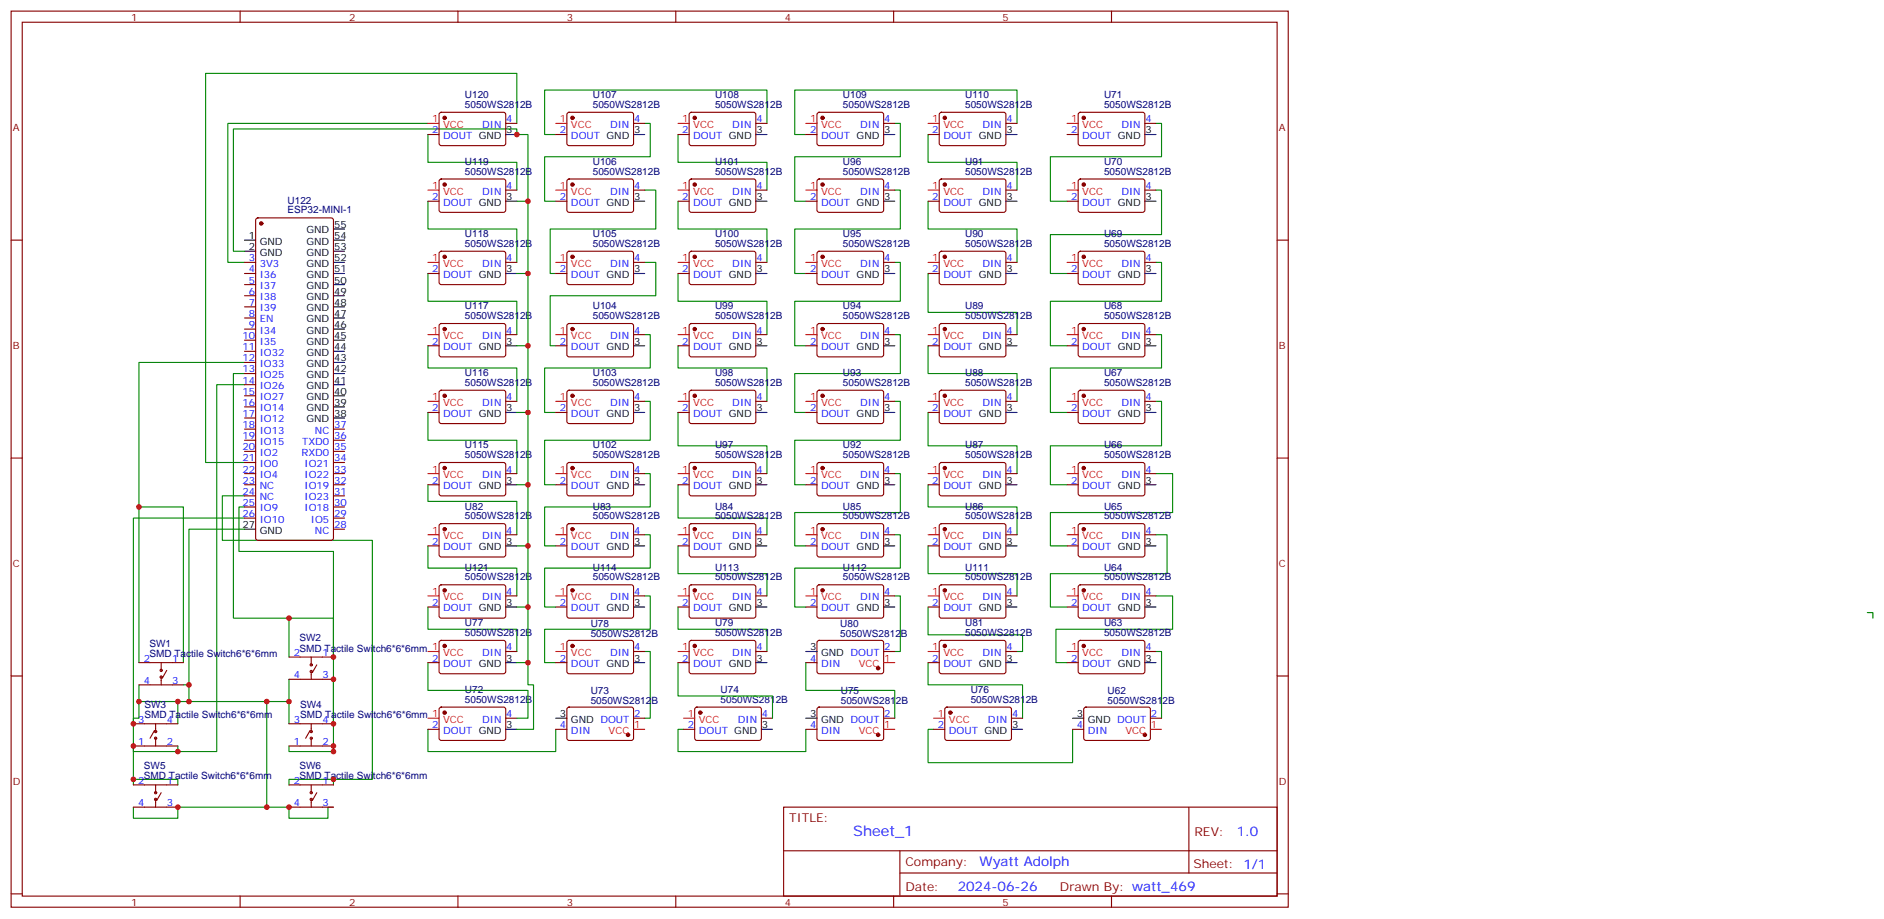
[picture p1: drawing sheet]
<svg xmlns="http://www.w3.org/2000/svg" width="598mm" height="292mm" viewBox="0 0 598 292" stroke-linecap="round" stroke-linejoin="round" font-family="sans-serif">
<defs><g id="words">
<text font-size="4.6" fill="#00f" x="270.8" y="265.1">Sheet_1</text>
<g font-size="4.2" fill="#00f">
<text x="392.5" y="265.4">1.0</text>
<text x="310.9" y="274.9">Wyatt Adolph</text>
<text x="304" y="282.7">2024-06-26</text>
</g>
<g font-size="3.9" fill="#800">
<text x="250.5" y="260.7">TITLE:</text>
<text x="379.1" y="265.4">REV:</text>
<text x="287.4" y="274.9">Company:</text>
<text x="378.7" y="275.5">Sheet: 1/1</text>
<text x="287.4" y="282.6">Date:</text>
<text x="336.4" y="282.7">Drawn By: watt_469</text>
</g>
<g font-size="3.2" fill="#800">
<text x="41.6" y="6.5">1</text>
<text x="110.8" y="6.5">2</text>
<text x="179.9" y="6.5">3</text>
<text x="249.1" y="6.5">4</text>
<text x="318.2" y="6.5">5</text>
<text x="4.1" y="41.6">A</text>
<text x="405.9" y="41.6">A</text>
<text x="4.1" y="110.8">B</text>
<text x="405.9" y="110.8">B</text>
<text x="4.1" y="179.9">C</text>
<text x="405.9" y="179.9">C</text>
<text x="4.1" y="249.1">D</text>
<text x="405.9" y="249.1">D</text>
<text x="41.6" y="287.3">1</text>
<text x="110.8" y="287.3">2</text>
<text x="179.9" y="287.3">3</text>
<text x="249.1" y="287.3">4</text>
<text x="318.2" y="287.3">5</text>
</g>
<g font-size="3.2" fill="#000080">
<text x="147.6" y="34.2">5050WS2812B</text>
<text x="147.6" y="31.2">U120</text>
<text x="188.1" y="34.2">5050WS2812B</text>
<text x="188.1" y="31.2">U107</text>
<text x="227" y="34.2">5050WS2812B</text>
<text x="227" y="31.2">U108</text>
<text x="267.5" y="34.2">5050WS2812B</text>
<text x="267.5" y="31.2">U109</text>
<text x="306.3" y="34.2">5050WS2812B</text>
<text x="306.3" y="31.2">U110</text>
<text x="350.4" y="34.2">5050WS2812B</text>
<text x="350.4" y="31.2">U71</text>
<text x="147.6" y="52.3">U119</text>
<text x="188.1" y="52.3">U106</text>
<text x="227" y="52.3">U101</text>
<text x="267.5" y="52.3">U96</text>
<text x="306.3" y="52.3">U91</text>
<text x="350.4" y="52.3">U70</text>
<text x="147.6" y="55.4">5050WS2812B</text>
<text x="188.1" y="55.4">5050WS2812B</text>
<text x="227" y="55.4">5050WS2812B</text>
<text x="267.5" y="55.4">5050WS2812B</text>
<text x="306.3" y="55.4">5050WS2812B</text>
<text x="350.4" y="55.4">5050WS2812B</text>
<text x="91.3" y="64.7">U122</text>
<text x="91.3" y="67.7">ESP32-MINI-1</text>
<text x="147.6" y="75.3">U118</text>
<text x="188.1" y="75.3">U105</text>
<text x="227" y="75.3">U100</text>
<text x="267.5" y="75.3">U95</text>
<text x="306.3" y="75.3">U90</text>
<text x="350.4" y="75.3">U69</text>
<text x="147.6" y="78.3">5050WS2812B</text>
<text x="188.1" y="78.3">5050WS2812B</text>
<text x="227" y="78.3">5050WS2812B</text>
<text x="267.5" y="78.3">5050WS2812B</text>
<text x="306.3" y="78.3">5050WS2812B</text>
<text x="350.4" y="78.3">5050WS2812B</text>
<text x="147.6" y="101.2">5050WS2812B</text>
<text x="147.6" y="98.2">U117</text>
<text x="188.1" y="101.2">5050WS2812B</text>
<text x="188.1" y="98.2">U104</text>
<text x="227" y="101.2">5050WS2812B</text>
<text x="227" y="98.2">U99</text>
<text x="267.5" y="101.2">5050WS2812B</text>
<text x="267.5" y="98.2">U94</text>
<text x="306.3" y="101.2">5050WS2812B</text>
<text x="306.3" y="98.2">U89</text>
<text x="350.4" y="101.2">5050WS2812B</text>
<text x="350.4" y="98.2">U68</text>
<text x="147.6" y="119.4">U116</text>
<text x="188.1" y="119.4">U103</text>
<text x="227" y="119.4">U98</text>
<text x="267.5" y="119.4">U93</text>
<text x="306.3" y="119.4">U88</text>
<text x="350.4" y="119.4">U67</text>
<text x="147.6" y="122.4">5050WS2812B</text>
<text x="188.1" y="122.4">5050WS2812B</text>
<text x="227" y="122.4">5050WS2812B</text>
<text x="267.5" y="122.4">5050WS2812B</text>
<text x="306.3" y="122.4">5050WS2812B</text>
<text x="350.4" y="122.4">5050WS2812B</text>
<text x="147.6" y="142.3">U115</text>
<text x="188.1" y="142.3">U102</text>
<text x="227" y="142.3">U97</text>
<text x="267.5" y="142.3">U92</text>
<text x="306.3" y="142.3">U87</text>
<text x="350.4" y="142.3">U66</text>
<text x="147.6" y="145.3">5050WS2812B</text>
<text x="188.1" y="145.3">5050WS2812B</text>
<text x="227" y="145.3">5050WS2812B</text>
<text x="267.5" y="145.3">5050WS2812B</text>
<text x="306.3" y="145.3">5050WS2812B</text>
<text x="350.4" y="145.3">5050WS2812B</text>
<text x="147.6" y="161.7">U82</text>
<text x="188.1" y="161.7">U83</text>
<text x="227" y="161.7">U84</text>
<text x="267.5" y="161.7">U85</text>
<text x="306.3" y="161.7">U86</text>
<text x="350.4" y="161.7">U65</text>
<text x="147.6" y="164.7">5050WS2812B</text>
<text x="188.1" y="164.7">5050WS2812B</text>
<text x="227" y="164.7">5050WS2812B</text>
<text x="267.5" y="164.7">5050WS2812B</text>
<text x="306.3" y="164.7">5050WS2812B</text>
<text x="350.4" y="164.7">5050WS2812B</text>
<text x="147.6" y="184.1">5050WS2812B</text>
<text x="147.6" y="181.1">U121</text>
<text x="188.1" y="184.1">5050WS2812B</text>
<text x="188.1" y="181.1">U114</text>
<text x="227" y="184.1">5050WS2812B</text>
<text x="227" y="181.1">U113</text>
<text x="267.5" y="184.1">5050WS2812B</text>
<text x="267.5" y="181.1">U112</text>
<text x="306.3" y="184.1">5050WS2812B</text>
<text x="306.3" y="181.1">U111</text>
<text x="350.4" y="184.1">5050WS2812B</text>
<text x="350.4" y="181.1">U64</text>
<text x="95.1" y="203.6">SW2</text>
<text x="147.6" y="201.8">5050WS2812B</text>
<text x="147.6" y="198.7">U77</text>
<text x="187.5" y="202.1">5050WS2812B</text>
<text x="187.5" y="199">U78</text>
<text x="227" y="201.8">5050WS2812B</text>
<text x="227" y="198.7">U79</text>
<text x="266.7" y="202.1">5050WS2812B</text>
<text x="266.7" y="199">U80</text>
<text x="306.3" y="201.8">5050WS2812B</text>
<text x="306.3" y="198.7">U81</text>
<text x="350.4" y="201.8">5050WS2812B</text>
<text x="350.4" y="198.7">U63</text>
<text x="47.4" y="208.5">SMD Tactile Switch6*6*6mm</text>
<text x="47.4" y="205.3">SW1</text>
<text x="95.1" y="206.7">SMD Tactile Switch6*6*6mm 1</text>
<text x="147.6" y="219.9">U72</text>
<text x="187.5" y="220.2">U73</text>
<text x="228.7" y="219.9">U74</text>
<text x="266.9" y="220.2">U75</text>
<text x="308.1" y="219.9">U76</text>
<text x="351.5" y="220.2">U62</text>
<text x="45.9" y="227.9">SMD Tactile Switch6*6*6mm</text>
<text x="45.9" y="224.7">SW3</text>
<text x="95.2" y="227.9">SMD Tactile Switch6*6*6mm 1</text>
<text x="95.2" y="224.7">SW4</text>
<text x="147.6" y="223">5050WS2812B</text>
<text x="187.5" y="223.3">5050WS2812B</text>
<text x="228.7" y="223">5050WS2812B</text>
<text x="266.9" y="223.3">5050WS2812B</text>
<text x="308.1" y="223">5050WS2812B</text>
<text x="351.5" y="223.3">5050WS2812B</text>
<text x="45.7" y="244.1">SW5</text>
<text x="95.1" y="244.1">SW6</text>
<text x="45.7" y="247.3">SMD Tactile Switch6*6*6mm</text>
<text x="95.1" y="247.3">SMD Tactile Switch6*6*6mm</text>
</g>
<g font-size="3.2" fill="#f00">
<text x="137.2" y="38.8">1</text>
<text x="140.7" y="40.6">VCC</text>
<text x="177.7" y="38.8">1</text>
<text x="181.2" y="40.6">VCC</text>
<text x="216.5" y="38.8">1</text>
<text x="220" y="40.6">VCC</text>
<text x="257.1" y="38.8">1</text>
<text x="260.6" y="40.6">VCC</text>
<text x="295.9" y="38.8">1</text>
<text x="299.4" y="40.6">VCC</text>
<text x="340" y="38.8">1</text>
<text x="343.5" y="40.6">VCC</text>
<text x="137.2" y="60">1</text>
<text x="177.7" y="60">1</text>
<text x="216.5" y="60">1</text>
<text x="257.1" y="60">1</text>
<text x="295.9" y="60">1</text>
<text x="340" y="60">1</text>
<text x="140.7" y="61.7">VCC</text>
<text x="181.2" y="61.7">VCC</text>
<text x="220" y="61.7">VCC</text>
<text x="260.6" y="61.7">VCC</text>
<text x="299.4" y="61.7">VCC</text>
<text x="343.5" y="61.7">VCC</text>
<text x="137.2" y="82.9">1</text>
<text x="177.7" y="82.9">1</text>
<text x="216.5" y="82.9">1</text>
<text x="257.1" y="82.9">1</text>
<text x="295.9" y="82.9">1</text>
<text x="340" y="82.9">1</text>
<text x="140.7" y="84.7">VCC</text>
<text x="181.2" y="84.7">VCC</text>
<text x="220" y="84.7">VCC</text>
<text x="260.6" y="84.7">VCC</text>
<text x="299.4" y="84.7">VCC</text>
<text x="343.5" y="84.7">VCC</text>
<text x="137.2" y="105.8">1</text>
<text x="140.7" y="107.6">VCC</text>
<text x="177.7" y="105.8">1</text>
<text x="181.2" y="107.6">VCC</text>
<text x="216.5" y="105.8">1</text>
<text x="220" y="107.6">VCC</text>
<text x="257.1" y="105.8">1</text>
<text x="260.6" y="107.6">VCC</text>
<text x="295.9" y="105.8">1</text>
<text x="299.4" y="107.6">VCC</text>
<text x="340" y="105.8">1</text>
<text x="343.5" y="107.6">VCC</text>
<text x="137.2" y="127">1</text>
<text x="140.7" y="128.8">VCC</text>
<text x="177.7" y="127">1</text>
<text x="181.2" y="128.8">VCC</text>
<text x="216.5" y="127">1</text>
<text x="220" y="128.8">VCC</text>
<text x="257.1" y="127">1</text>
<text x="260.6" y="128.8">VCC</text>
<text x="295.9" y="127">1</text>
<text x="299.4" y="128.8">VCC</text>
<text x="340" y="127">1</text>
<text x="343.5" y="128.8">VCC</text>
<text x="137.2" y="149.9">1</text>
<text x="177.7" y="149.9">1</text>
<text x="216.5" y="149.9">1</text>
<text x="257.1" y="149.9">1</text>
<text x="295.9" y="149.9">1</text>
<text x="340" y="149.9">1</text>
<text x="140.7" y="151.7">VCC</text>
<text x="181.2" y="151.7">VCC</text>
<text x="220" y="151.7">VCC</text>
<text x="260.6" y="151.7">VCC</text>
<text x="299.4" y="151.7">VCC</text>
<text x="343.5" y="151.7">VCC</text>
<text x="137.2" y="169.3">1</text>
<text x="140.7" y="171.1">VCC</text>
<text x="177.7" y="169.3">1</text>
<text x="181.2" y="171.1">VCC</text>
<text x="216.5" y="169.3">1</text>
<text x="220" y="171.1">VCC</text>
<text x="257.1" y="169.3">1</text>
<text x="260.6" y="171.1">VCC</text>
<text x="295.9" y="169.3">1</text>
<text x="299.4" y="171.1">VCC</text>
<text x="340" y="169.3">1</text>
<text x="343.5" y="171.1">VCC</text>
<text x="137.2" y="188.7">1</text>
<text x="140.7" y="190.5">VCC</text>
<text x="177.7" y="188.7">1</text>
<text x="181.2" y="190.5">VCC</text>
<text x="216.5" y="188.7">1</text>
<text x="220" y="190.5">VCC</text>
<text x="257.1" y="188.7">1</text>
<text x="260.6" y="190.5">VCC</text>
<text x="295.9" y="188.7">1</text>
<text x="299.4" y="190.5">VCC</text>
<text x="340" y="188.7">1</text>
<text x="343.5" y="190.5">VCC</text>
<text x="140.7" y="208.1">VCC</text>
<text x="177.7" y="206.4">1</text>
<text x="181.2" y="208.1">VCC</text>
<text x="216.5" y="206.4">1</text>
<text x="220" y="208.1">VCC</text>
<text x="280.6" y="209.9">1</text>
<text x="295.9" y="206.4">1</text>
<text x="299.4" y="208.1">VCC</text>
<text x="340" y="206.4">1</text>
<text x="343.5" y="208.1">VCC</text>
<text x="272.6" y="211.7">VCC</text>
<text x="218.3" y="227.5">1</text>
<text x="297.7" y="227.5">1</text>
<text x="140.7" y="229.3">VCC</text>
<text x="193.2" y="232.8">VCC</text>
<text x="201.3" y="231.1">1</text>
<text x="221.8" y="229.3">VCC</text>
<text x="272.6" y="232.8">VCC</text>
<text x="280.6" y="231.1">1</text>
<text x="301.2" y="229.3">VCC</text>
<text x="357.2" y="232.8">VCC</text>
<text x="365.3" y="231.1">1</text>
</g>
<g font-size="3.2" fill="#00f">
<text x="153.1" y="40.6">DIN</text>
<text x="160.7" y="38.8">4</text>
<text x="193.6" y="40.6">DIN</text>
<text x="201.3" y="38.8">4</text>
<text x="232.4" y="40.6">DIN</text>
<text x="240.1" y="38.8">4</text>
<text x="273" y="40.6">DIN</text>
<text x="280.6" y="38.8">4</text>
<text x="311.8" y="40.6">DIN</text>
<text x="319.4" y="38.8">4</text>
<text x="355.9" y="40.6">DIN</text>
<text x="363.5" y="38.8">4</text>
<text x="137.2" y="42.3">2</text>
<text x="140.7" y="44.1">DOUT GND</text>
<text x="177.7" y="42.3">2</text>
<text x="181.2" y="44.1">DOUT GND</text>
<text x="216.5" y="42.3">2</text>
<text x="220" y="44.1">DOUT GND</text>
<text x="257.1" y="42.3">2</text>
<text x="260.6" y="44.1">DOUT GND</text>
<text x="295.9" y="42.3">2</text>
<text x="299.4" y="44.1">DOUT GND</text>
<text x="340" y="42.3">2</text>
<text x="343.5" y="44.1">DOUT GND</text>
<text x="160.7" y="60">4</text>
<text x="201.3" y="60">4</text>
<text x="240.1" y="60">4</text>
<text x="280.6" y="60">4</text>
<text x="319.4" y="60">4</text>
<text x="363.5" y="60">4</text>
<text x="137.2" y="63.5">2</text>
<text x="140.7" y="65.3">DOUT GND</text>
<text x="153.1" y="61.7">DIN</text>
<text x="177.7" y="63.5">2</text>
<text x="181.2" y="65.3">DOUT GND</text>
<text x="193.6" y="61.7">DIN</text>
<text x="216.5" y="63.5">2</text>
<text x="220" y="65.3">DOUT GND</text>
<text x="232.4" y="61.7">DIN</text>
<text x="257.1" y="63.5">2</text>
<text x="260.6" y="65.3">DOUT GND</text>
<text x="273" y="61.7">DIN</text>
<text x="295.9" y="63.5">2</text>
<text x="299.4" y="65.3">DOUT GND</text>
<text x="311.8" y="61.7">DIN</text>
<text x="340" y="63.5">2</text>
<text x="343.5" y="65.3">DOUT GND</text>
<text x="355.9" y="61.7">DIN</text>
<text x="78.9" y="82.9">3</text>
<text x="160.7" y="82.9">4</text>
<text x="201.3" y="82.9">4</text>
<text x="240.1" y="82.9">4</text>
<text x="280.6" y="82.9">4</text>
<text x="319.4" y="82.9">4</text>
<text x="363.5" y="82.9">4</text>
<text x="78.9" y="86.4">4</text>
<text x="78.9" y="90">5</text>
<text x="82.4" y="84.7">3V3</text>
<text x="82.4" y="88.2">I36</text>
<text x="137.2" y="86.4">2</text>
<text x="140.7" y="88.2">DOUT GND</text>
<text x="153.1" y="84.7">DIN</text>
<text x="177.7" y="86.4">2</text>
<text x="181.2" y="88.2">DOUT GND</text>
<text x="193.6" y="84.7">DIN</text>
<text x="216.5" y="86.4">2</text>
<text x="220" y="88.2">DOUT GND</text>
<text x="232.4" y="84.7">DIN</text>
<text x="257.1" y="86.4">2</text>
<text x="260.6" y="88.2">DOUT GND</text>
<text x="273" y="84.7">DIN</text>
<text x="295.9" y="86.4">2</text>
<text x="299.4" y="88.2">DOUT GND</text>
<text x="311.8" y="84.7">DIN</text>
<text x="340" y="86.4">2</text>
<text x="343.5" y="88.2">DOUT GND</text>
<text x="355.9" y="84.7">DIN</text>
<text x="78.9" y="93.5">6</text>
<text x="82.4" y="91.7">I37</text>
<text x="82.4" y="95.2">I38</text>
<text x="78.9" y="97">7</text>
<text x="78.9" y="100.5">8</text>
<text x="82.4" y="98.8">I39</text>
<text x="76.9" y="107.6">10</text>
<text x="78.9" y="104.1">9</text>
<text x="82.4" y="102.3">EN</text>
<text x="82.4" y="105.8">I34</text>
<text x="153.1" y="107.6">DIN</text>
<text x="160.7" y="105.8">4</text>
<text x="193.6" y="107.6">DIN</text>
<text x="201.3" y="105.8">4</text>
<text x="232.4" y="107.6">DIN</text>
<text x="240.1" y="105.8">4</text>
<text x="273" y="107.6">DIN</text>
<text x="280.6" y="105.8">4</text>
<text x="311.8" y="107.6">DIN</text>
<text x="319.4" y="105.8">4</text>
<text x="355.9" y="107.6">DIN</text>
<text x="363.5" y="105.8">4</text>
<text x="76.9" y="111.1">11</text>
<text x="82.4" y="109.4">I35</text>
<text x="82.4" y="112.9">IO32</text>
<text x="137.2" y="109.4">2</text>
<text x="140.7" y="111.1">DOUT GND</text>
<text x="177.7" y="109.4">2</text>
<text x="181.2" y="111.1">DOUT GND</text>
<text x="216.5" y="109.4">2</text>
<text x="220" y="111.1">DOUT GND</text>
<text x="257.1" y="109.4">2</text>
<text x="260.6" y="111.1">DOUT GND</text>
<text x="295.9" y="109.4">2</text>
<text x="299.4" y="111.1">DOUT GND</text>
<text x="340" y="109.4">2</text>
<text x="343.5" y="111.1">DOUT GND</text>
<text x="76.9" y="114.7">12</text>
<text x="76.9" y="118.2">13</text>
<text x="82.4" y="116.4">IO33</text>
<text x="82.4" y="119.9">IO25</text>
<text x="76.9" y="121.7">14</text>
<text x="76.9" y="125.2">15</text>
<text x="82.4" y="123.5">IO26</text>
<text x="76.9" y="128.8">16</text>
<text x="82.4" y="127">IO27</text>
<text x="82.4" y="130.5">IO14</text>
<text x="137.2" y="130.5">2</text>
<text x="153.1" y="128.8">DIN</text>
<text x="160.7" y="127">4</text>
<text x="177.7" y="130.5">2</text>
<text x="193.6" y="128.8">DIN</text>
<text x="201.3" y="127">4</text>
<text x="216.5" y="130.5">2</text>
<text x="232.4" y="128.8">DIN</text>
<text x="240.1" y="127">4</text>
<text x="257.1" y="130.5">2</text>
<text x="273" y="128.8">DIN</text>
<text x="280.6" y="127">4</text>
<text x="295.9" y="130.5">2</text>
<text x="311.8" y="128.8">DIN</text>
<text x="319.4" y="127">4</text>
<text x="340" y="130.5">2</text>
<text x="355.9" y="128.8">DIN</text>
<text x="363.5" y="127">4</text>
<text x="76.9" y="132.3">17</text>
<text x="76.9" y="135.8">18</text>
<text x="82.4" y="134.1">IO12</text>
<text x="82.4" y="137.6">IO13</text>
<text x="99.9" y="137.6">NC</text>
<text x="106" y="135.8">37</text>
<text x="140.7" y="132.3">DOUT GND</text>
<text x="181.2" y="132.3">DOUT GND</text>
<text x="220" y="132.3">DOUT GND</text>
<text x="260.6" y="132.3">DOUT GND</text>
<text x="299.4" y="132.3">DOUT GND</text>
<text x="343.5" y="132.3">DOUT GND</text>
<text x="76.9" y="139.3">19</text>
<text x="76.9" y="142.9">20</text>
<text x="82.4" y="141.1">IO15</text>
<text x="95.9" y="141.1">TXD0</text>
<text x="106" y="142.9">35</text>
<text x="106" y="139.3">36</text>
<text x="76.9" y="146.4">21</text>
<text x="76.9" y="149.9">22</text>
<text x="82.4" y="144.6">IO2</text>
<text x="82.4" y="148.2">IO0</text>
<text x="95.7" y="144.6">RXD0</text>
<text x="96.7" y="148.2">IO21</text>
<text x="106" y="149.9">33</text>
<text x="106" y="146.4">34</text>
<text x="160.7" y="149.9">4</text>
<text x="201.3" y="149.9">4</text>
<text x="240.1" y="149.9">4</text>
<text x="280.6" y="149.9">4</text>
<text x="319.4" y="149.9">4</text>
<text x="363.5" y="149.9">4</text>
<text x="76.9" y="153.5">23</text>
<text x="82.4" y="151.7">IO4</text>
<text x="82.4" y="155.2">NC</text>
<text x="96.7" y="155.2">IO19</text>
<text x="96.7" y="151.7">IO22</text>
<text x="106" y="153.5">32</text>
<text x="137.2" y="153.5">2</text>
<text x="140.7" y="155.2">DOUT GND</text>
<text x="153.1" y="151.7">DIN</text>
<text x="177.7" y="153.5">2</text>
<text x="181.2" y="155.2">DOUT GND</text>
<text x="193.6" y="151.7">DIN</text>
<text x="216.5" y="153.5">2</text>
<text x="220" y="155.2">DOUT GND</text>
<text x="232.4" y="151.7">DIN</text>
<text x="257.1" y="153.5">2</text>
<text x="260.6" y="155.2">DOUT GND</text>
<text x="273" y="151.7">DIN</text>
<text x="295.9" y="153.5">2</text>
<text x="299.4" y="155.2">DOUT GND</text>
<text x="311.8" y="151.7">DIN</text>
<text x="340" y="153.5">2</text>
<text x="343.5" y="155.2">DOUT GND</text>
<text x="355.9" y="151.7">DIN</text>
<text x="76.9" y="157">24</text>
<text x="76.9" y="160.5">25</text>
<text x="82.4" y="158.7">NC</text>
<text x="96.7" y="158.7">IO23</text>
<text x="106" y="160.5">30</text>
<text x="106" y="157">31</text>
<text x="76.9" y="164">26</text>
<text x="82.4" y="162.3">IO9</text>
<text x="82.4" y="165.8">IO10</text>
<text x="96.7" y="162.3">IO18</text>
<text x="98.7" y="165.8">IO5</text>
<text x="106" y="167.6">28</text>
<text x="106" y="164">29</text>
<text x="99.9" y="169.3">NC</text>
<text x="137.2" y="172.9">2</text>
<text x="153.1" y="171.1">DIN</text>
<text x="160.7" y="169.3">4</text>
<text x="177.7" y="172.9">2</text>
<text x="193.6" y="171.1">DIN</text>
<text x="201.3" y="169.3">4</text>
<text x="216.5" y="172.9">2</text>
<text x="232.4" y="171.1">DIN</text>
<text x="240.1" y="169.3">4</text>
<text x="257.1" y="172.9">2</text>
<text x="273" y="171.1">DIN</text>
<text x="280.6" y="169.3">4</text>
<text x="295.9" y="172.9">2</text>
<text x="311.8" y="171.1">DIN</text>
<text x="319.4" y="169.3">4</text>
<text x="340" y="172.9">2</text>
<text x="355.9" y="171.1">DIN</text>
<text x="363.5" y="169.3">4</text>
<text x="140.7" y="174.6">DOUT GND</text>
<text x="181.2" y="174.6">DOUT GND</text>
<text x="220" y="174.6">DOUT GND</text>
<text x="260.6" y="174.6">DOUT GND</text>
<text x="299.4" y="174.6">DOUT GND</text>
<text x="343.5" y="174.6">DOUT GND</text>
<text x="153.1" y="190.5">DIN</text>
<text x="160.7" y="188.7">4</text>
<text x="193.6" y="190.5">DIN</text>
<text x="201.3" y="188.7">4</text>
<text x="232.4" y="190.5">DIN</text>
<text x="240.1" y="188.7">4</text>
<text x="273" y="190.5">DIN</text>
<text x="280.6" y="188.7">4</text>
<text x="311.8" y="190.5">DIN</text>
<text x="319.4" y="188.7">4</text>
<text x="355.9" y="190.5">DIN</text>
<text x="363.5" y="188.7">4</text>
<text x="137.2" y="192.3">2</text>
<text x="140.7" y="194">DOUT GND</text>
<text x="177.7" y="192.3">2</text>
<text x="181.2" y="194">DOUT GND</text>
<text x="216.5" y="192.3">2</text>
<text x="220" y="194">DOUT GND</text>
<text x="257.1" y="192.3">2</text>
<text x="260.6" y="194">DOUT GND</text>
<text x="295.9" y="192.3">2</text>
<text x="299.4" y="194">DOUT GND</text>
<text x="340" y="192.3">2</text>
<text x="343.5" y="194">DOUT GND</text>
<text x="45.6" y="209.9">2</text>
<text x="54.7" y="209.9">1</text>
<text x="93.2" y="208.1">2</text>
<text x="102.3" y="208.1">1</text>
<text x="137.2" y="209.9">2</text>
<text x="153.1" y="208.1">DIN</text>
<text x="160.7" y="206.4">4</text>
<text x="177.7" y="209.9">2</text>
<text x="193.6" y="208.1">DIN</text>
<text x="201.3" y="206.4">4</text>
<text x="216.5" y="209.9">2</text>
<text x="232.4" y="208.1">DIN</text>
<text x="240.1" y="206.4">4</text>
<text x="257.1" y="209.9">4</text>
<text x="280.6" y="206.4">2</text>
<text x="295.9" y="209.9">2</text>
<text x="311.8" y="208.1">DIN</text>
<text x="319.4" y="206.4">4</text>
<text x="340" y="209.9">2</text>
<text x="355.9" y="208.1">DIN</text>
<text x="363.5" y="206.4">4</text>
<text x="93.2" y="215.2">4</text>
<text x="102.3" y="215.2">3</text>
<text x="140.7" y="211.7">DOUT GND</text>
<text x="181.2" y="211.7">DOUT GND</text>
<text x="220" y="211.7">DOUT GND</text>
<text x="260.6" y="211.7">DIN</text>
<text x="299.4" y="211.7">DOUT GND</text>
<text x="343.5" y="211.7">DOUT GND</text>
<text x="45.6" y="217">4</text>
<text x="54.7" y="217">3</text>
<text x="160.7" y="227.5">4</text>
<text x="201.3" y="227.5">2</text>
<text x="241.8" y="227.5">4</text>
<text x="280.6" y="227.5">2</text>
<text x="321.2" y="227.5">4</text>
<text x="365.3" y="227.5">2</text>
<text x="43.8" y="229.3">3</text>
<text x="52.9" y="229.3">4</text>
<text x="93.2" y="229.3">3</text>
<text x="102.3" y="229.3">4</text>
<text x="137.2" y="231.1">2</text>
<text x="140.7" y="232.8">DOUT GND</text>
<text x="153.1" y="229.3">DIN</text>
<text x="177.7" y="231.1">4</text>
<text x="181.2" y="232.8">DIN</text>
<text x="218.3" y="231.1">2</text>
<text x="221.8" y="232.8">DOUT GND</text>
<text x="234.2" y="229.3">DIN</text>
<text x="257.1" y="231.1">4</text>
<text x="260.6" y="232.8">DIN</text>
<text x="297.7" y="231.1">2</text>
<text x="301.2" y="232.8">DOUT GND</text>
<text x="313.6" y="229.3">DIN</text>
<text x="341.8" y="231.1">4</text>
<text x="345.3" y="232.8">DIN</text>
<text x="43.8" y="236.4">1</text>
<text x="52.9" y="236.4">2</text>
<text x="93.2" y="236.4">1</text>
<text x="102.3" y="236.4">2</text>
<text x="43.8" y="248.7">2</text>
<text x="52.9" y="248.7">1</text>
<text x="93.2" y="248.7">2</text>
<text x="102.3" y="248.7">1</text>
<text x="43.8" y="255.8">4</text>
<text x="52.9" y="255.8">3</text>
<text x="93.2" y="255.8">4</text>
<text x="102.3" y="255.8">3</text>
</g>
<g font-size="3.2">
<text x="160.7" y="42.3">3</text>
<text x="201.3" y="42.3">3</text>
<text x="240.1" y="42.3">3</text>
<text x="280.6" y="42.3">3</text>
<text x="319.4" y="42.3">3</text>
<text x="363.5" y="42.3">3</text>
<text x="160.7" y="63.5">3</text>
<text x="201.3" y="63.5">3</text>
<text x="240.1" y="63.5">3</text>
<text x="280.6" y="63.5">3</text>
<text x="319.4" y="63.5">3</text>
<text x="363.5" y="63.5">3</text>
<text x="78.9" y="75.8">1</text>
<text x="82.4" y="77.6">GND</text>
<text x="97.2" y="77.6">GND</text>
<text x="97.2" y="74.1">GND</text>
<text x="106" y="75.8">54</text>
<text x="106" y="72.3">55</text>
<text x="78.9" y="79.4">2</text>
<text x="82.4" y="81.1">GND</text>
<text x="97.2" y="81.1">GND</text>
<text x="106" y="82.9">52</text>
<text x="106" y="79.4">53</text>
<text x="97.2" y="88.2">GND</text>
<text x="97.2" y="84.7">GND</text>
<text x="106" y="90">50</text>
<text x="106" y="86.4">51</text>
<text x="160.7" y="86.4">3</text>
<text x="201.3" y="86.4">3</text>
<text x="240.1" y="86.4">3</text>
<text x="280.6" y="86.4">3</text>
<text x="319.4" y="86.4">3</text>
<text x="363.5" y="86.4">3</text>
<text x="97.2" y="95.2">GND</text>
<text x="97.2" y="91.7">GND</text>
<text x="106" y="93.5">49</text>
<text x="97.2" y="98.8">GND</text>
<text x="106" y="100.5">47</text>
<text x="106" y="97">48</text>
<text x="97.2" y="105.8">GND</text>
<text x="97.2" y="102.3">GND</text>
<text x="106" y="107.6">45</text>
<text x="106" y="104.1">46</text>
<text x="97.2" y="112.9">GND</text>
<text x="97.2" y="109.4">GND</text>
<text x="106" y="111.1">44</text>
<text x="160.7" y="109.4">3</text>
<text x="201.3" y="109.4">3</text>
<text x="240.1" y="109.4">3</text>
<text x="280.6" y="109.4">3</text>
<text x="319.4" y="109.4">3</text>
<text x="363.5" y="109.4">3</text>
<text x="97.2" y="119.9">GND</text>
<text x="97.2" y="116.4">GND</text>
<text x="106" y="118.2">42</text>
<text x="106" y="114.7">43</text>
<text x="97.2" y="123.5">GND</text>
<text x="106" y="125.2">40</text>
<text x="106" y="121.7">41</text>
<text x="97.2" y="130.5">GND</text>
<text x="97.2" y="127">GND</text>
<text x="106" y="128.8">39</text>
<text x="160.7" y="130.5">3</text>
<text x="201.3" y="130.5">3</text>
<text x="240.1" y="130.5">3</text>
<text x="280.6" y="130.5">3</text>
<text x="319.4" y="130.5">3</text>
<text x="363.5" y="130.5">3</text>
<text x="97.2" y="134.1">GND</text>
<text x="106" y="132.3">38</text>
<text x="160.7" y="153.5">3</text>
<text x="201.3" y="153.5">3</text>
<text x="240.1" y="153.5">3</text>
<text x="280.6" y="153.5">3</text>
<text x="319.4" y="153.5">3</text>
<text x="363.5" y="153.5">3</text>
<text x="76.9" y="167.6">27</text>
<text x="82.4" y="169.3">GND</text>
<text x="160.7" y="172.9">3</text>
<text x="201.3" y="172.9">3</text>
<text x="240.1" y="172.9">3</text>
<text x="280.6" y="172.9">3</text>
<text x="319.4" y="172.9">3</text>
<text x="363.5" y="172.9">3</text>
<text x="160.7" y="192.3">3</text>
<text x="201.3" y="192.3">3</text>
<text x="240.1" y="192.3">3</text>
<text x="280.6" y="192.3">3</text>
<text x="319.4" y="192.3">3</text>
<text x="363.5" y="192.3">3</text>
<text x="160.7" y="209.9">3</text>
<text x="201.3" y="209.9">3</text>
<text x="240.1" y="209.9">3</text>
<text x="257.1" y="206.4">3</text>
<text x="260.6" y="208.1">GND DOUT</text>
<text x="319.4" y="209.9">3</text>
<text x="363.5" y="209.9">3</text>
<text x="177.7" y="227.5">3</text>
<text x="257.1" y="227.5">3</text>
<text x="341.8" y="227.5">3</text>
<text x="160.7" y="231.1">3</text>
<text x="181.2" y="229.3">GND DOUT</text>
<text x="241.8" y="231.1">3</text>
<text x="260.6" y="229.3">GND DOUT</text>
<text x="321.2" y="231.1">3</text>
<text x="345.3" y="229.3">GND DOUT</text>
</g>
</g></defs>
<g fill="none" stroke="#870000" stroke-width=".35">
<path d="M3.5 3.5h405.4v284.4h-405.4zM7.1 7.1h398.2v277.2h-398.2zM76.2 3.5v3.6M145.3 3.5v3.6M214.5 3.5v3.6M283.6 3.5v3.6M352.8 3.5v3.6M139.6 35.8l.5-.2 20 .1 .4 .6-.1 9.5-.6 .4-20-.1-.5-.6v-9.2zM160.5 39.2h3.5M180.2 35.8l.4-.2 20.1 .1 .4 .6-.1 9.5-.6 .4-20.1-.1-.4-.6v-9.2zM201.1 39.2h3.5M219 35.8l.4-.2 20.1 .1 .4 .6-.1 9.5-.6 .4-20-.1-.5-.6v-9.2z"/>
<path d="M239.9 39.2h3.5M259.5 35.8l.5-.2 20 .1 .5 .6-.1 9.5-.6 .4-20.1-.1-.4-.6v-9.2zM280.5 39.2h3.5M298.3 35.8l.5-.2 20 .1 .5 .6-.1 9.5-.6 .4-20.1-.1-.4-.6v-9.2zM319.3 39.2h3.5M342.4 35.8l.5-.2 20 .1 .5 .6-.1 9.5-.6 .4-20.1-.1-.4-.6v-9.2zM363.4 39.2h3.5M135.8 42.7h3.5M139.6 57l.5-.2 20 .1 .4 .6-.1 9.4-.6 .5-20-.1-.5-.6v-9.2zM176.4 42.7h3.5M180.2 57l.4-.2 20.1 .1 .4 .6-.1 9.4-.6 .5-20.1-.1-.4-.6v-9.2zM215.2 42.7h3.5"/>
<path d="M219 57l.4-.2 20.1 .1 .4 .6-.1 9.4-.6 .5-20-.1-.5-.6v-9.2zM255.8 42.7h3.5M259.5 57l.5-.2 20 .1 .5 .6-.1 9.4-.6 .5-20.1-.1-.4-.6v-9.2zM294.6 42.7h3.5M298.3 57l.5-.2 20 .1 .5 .6-.1 9.4-.6 .5-20.1-.1-.4-.6v-9.2zM338.7 42.7h3.5M342.4 57l.5-.2 20 .1 .5 .6-.1 9.4-.6 .5-20.1-.1-.4-.6v-9.2zM3.5 76.2h3.6M81.4 69.4l.4-.3h23.3l.7 .5v101.1l-.4 .7h-23.6l-.6-.4-.1-101.2zM135.8 63.9h3.5M139.6 79.9l.5-.2 20 .1 .4 .6-.1 9.5-.6 .4-20-.1-.5-.6v-9.2zM160.5 60.3h3.5"/>
<path d="M176.4 63.9h3.5M180.2 79.9l.4-.2 20.1 .1 .4 .6-.1 9.5-.6 .4-20.1-.1-.4-.6v-9.2zM201.1 60.3h3.5M215.2 63.9h3.5M219 79.9l.4-.2 20.1 .1 .4 .6-.1 9.5-.6 .4-20-.1-.5-.6v-9.2zM239.9 60.3h3.5M255.8 63.9h3.5M259.5 79.9l.5-.2 20 .1 .5 .6-.1 9.5-.6 .4-20.1-.1-.4-.6v-9.2zM280.5 60.3h3.5M294.6 63.9h3.5M298.3 79.9l.5-.2 20 .1 .5 .6-.1 9.5-.6 .4-20.1-.1-.4-.6v-9.2zM319.3 60.3h3.5"/>
<path d="M338.7 63.9h3.5M342.4 79.9l.5-.2 20 .1 .5 .6-.1 9.5-.6 .4-20.1-.1-.4-.6v-9.2zM363.4 60.3h3.5M405.3 76.2h3.6M77.6 86.8h3.5M77.6 83.3h3.5M77.6 90.3h3.5M77.6 93.8h3.5M77.6 97.4h3.5M135.8 86.8h3.5M160.5 83.3h3.5M176.4 86.8h3.5"/>
<path d="M201.1 83.3h3.5M215.2 86.8h3.5M239.9 83.3h3.5M255.8 86.8h3.5M280.5 83.3h3.5M294.6 86.8h3.5M319.3 83.3h3.5M338.7 86.8h3.5M363.4 83.3h3.5M77.6 100.9h3.5M77.6 104.4h3.5M77.6 107.9h3.5"/>
<path d="M77.6 111.5h3.5M77.6 115h3.5M77.6 118.5h3.5M135.8 109.7h3.5M139.6 102.9l.5-.2h20l.4 .7-.1 9.4-.6 .4h-20l-.5-.7v-9.1zM160.5 106.2h3.5M176.4 109.7h3.5M180.2 102.9l.4-.2h20.1l.4 .7-.1 9.4-.6 .4h-20.1l-.4-.7v-9.1zM201.1 106.2h3.5M215.2 109.7h3.5M219 102.9l.4-.2h20.1l.4 .7-.1 9.4-.6 .4h-20l-.5-.7v-9.1zM239.9 106.2h3.5"/>
<path d="M255.8 109.7h3.5M259.5 102.9l.5-.2h20l.5 .7-.1 9.4-.6 .4h-20.1l-.4-.7v-9.1zM280.5 106.2h3.5M294.6 109.7h3.5M298.3 102.9l.5-.2h20l.5 .7-.1 9.4-.6 .4h-20.1l-.4-.7v-9.1zM319.3 106.2h3.5M338.7 109.7h3.5M342.4 102.9l.5-.2h20l.5 .7-.1 9.4-.6 .4h-20.1l-.4-.7v-9.1zM363.4 106.2h3.5M77.6 122.1h3.5M77.6 125.6h3.5M77.6 129.1h3.5"/>
<path d="M77.6 132.6h3.5M77.6 136.2h3.5M77.6 139.7h3.5M105.8 136.2h3.6M105.8 139.7h3.6M135.8 130.9h3.5M139.6 124l.5-.2 20 .1 .4 .6-.1 9.5-.6 .4-20-.1-.5-.6v-9.2zM160.5 127.4h3.5M176.4 130.9h3.5M180.2 124l.4-.2 20.1 .1 .4 .6-.1 9.5-.6 .4-20.1-.1-.4-.6v-9.2zM201.1 127.4h3.5M215.2 130.9h3.5"/>
<path d="M219 124l.4-.2 20.1 .1 .4 .6-.1 9.5-.6 .4-20-.1-.5-.6v-9.2zM239.9 127.4h3.5M255.8 130.9h3.5M259.5 124l.5-.2 20 .1 .5 .6-.1 9.5-.6 .4-20.1-.1-.4-.6v-9.2zM280.5 127.4h3.5M294.6 130.9h3.5M298.3 124l.5-.2 20 .1 .5 .6-.1 9.5-.6 .4-20.1-.1-.4-.6v-9.2zM319.3 127.4h3.5M338.7 130.9h3.5M342.4 124l.5-.2 20 .1 .5 .6-.1 9.5-.6 .4-20.1-.1-.4-.6v-9.2zM363.4 127.4h3.5M3.5 145.3h3.6"/>
<path d="M77.6 153.8h3.5M77.6 150.3h3.5M77.6 143.2h3.5M77.6 146.8h3.5M77.6 157.3h3.5M105.8 153.8h3.6M105.8 150.3h3.6M105.8 143.2h3.6M105.8 146.8h3.6M105.8 157.3h3.6M135.8 153.8h3.5M139.6 147l.5-.2h20l.4 .7-.1 9.4-.6 .4h-20l-.5-.7v-9.1z"/>
<path d="M160.5 150.3h3.5M176.4 153.8h3.5M180.2 147l.4-.2h20.1l.4 .7-.1 9.4-.6 .4h-20.1l-.4-.7v-9.1zM201.1 150.3h3.5M215.2 153.8h3.5M219 147l.4-.2h20.1l.4 .7-.1 9.4-.6 .4h-20l-.5-.7v-9.1zM239.9 150.3h3.5M255.8 153.8h3.5M259.5 147l.5-.2h20l.5 .7-.1 9.4-.6 .4h-20.1l-.4-.7v-9.1zM280.5 150.3h3.5M294.6 153.8h3.5M298.3 147l.5-.2h20l.5 .7-.1 9.4-.6 .4h-20.1l-.4-.7v-9.1z"/>
<path d="M319.3 150.3h3.5M338.7 153.8h3.5M342.4 147l.5-.2h20l.5 .7-.1 9.4-.6 .4h-20.1l-.4-.7v-9.1zM363.4 150.3h3.5M405.3 145.3h3.6M77.6 160.9h3.5M77.6 164.4h3.5M105.8 160.9h3.6M105.8 164.4h3.6M105.8 167.9h3.6M135.8 173.2h3.5M139.6 166.4l.5-.2h20l.4 .7-.1 9.4-.6 .4h-20l-.5-.7v-9.1z"/>
<path d="M160.5 169.7h3.5M176.4 173.2h3.5M180.2 166.4l.4-.2h20.1l.4 .7-.1 9.4-.6 .4h-20.1l-.4-.7v-9.1zM201.1 169.7h3.5M215.2 173.2h3.5M219 166.4l.4-.2h20.1l.4 .7-.1 9.4-.6 .4h-20l-.5-.7v-9.1zM239.9 169.7h3.5M255.8 173.2h3.5M259.5 166.4l.5-.2h20l.5 .7-.1 9.4-.6 .4h-20.1l-.4-.7v-9.1zM280.5 169.7h3.5M294.6 173.2h3.5M298.3 166.4l.5-.2h20l.5 .7-.1 9.4-.6 .4h-20.1l-.4-.7v-9.1z"/>
<path d="M319.3 169.7h3.5M338.7 173.2h3.5M342.4 166.4l.5-.2h20l.5 .7-.1 9.4-.6 .4h-20.1l-.4-.7v-9.1zM363.4 169.7h3.5M135.8 192.6h3.5M139.6 185.8l.5-.2h20l.4 .7-.1 9.4-.6 .4h-20l-.5-.7v-9.1zM160.5 189.1h3.5M176.4 192.6h3.5M180.2 185.8l.4-.2h20.1l.4 .7-.1 9.4-.6 .4h-20.1l-.4-.7v-9.1zM201.1 189.1h3.5M215.2 192.6h3.5M219 185.8l.4-.2h20.1l.4 .7-.1 9.4-.6 .4h-20l-.5-.7v-9.1z"/>
<path d="M239.9 189.1h3.5M255.8 192.6h3.5M259.5 185.8l.5-.2h20l.5 .7-.1 9.4-.6 .4h-20.1l-.4-.7v-9.1zM280.5 189.1h3.5M294.6 192.6h3.5M298.3 185.8l.5-.2h20l.5 .7-.1 9.4-.6 .4h-20.1l-.4-.7v-9.1zM319.3 189.1h3.5M338.7 192.6h3.5M342.4 185.8l.5-.2h20l.5 .7-.1 9.4-.6 .4h-20.1l-.4-.7v-9.1zM363.4 189.1h3.5M3.5 214.5h3.6M44.1 217.3h14.1"/>
<path d="M44.1 210.3h14.1M51.2 210.3v2.4M51.2 214.8v2.5M52.9 212.7l-1.4 2.5M91.7 215.5h14.1M91.7 208.5h14.1M98.8 208.5v2.5M98.8 213.1v2.4M100.5 211l-1.4 2.4M135.8 210.3h3.5M139.6 203.4l.5-.2 20 .1 .4 .6-.1 9.5-.6 .4-20-.1-.5-.6v-9.2zM160.5 206.7h3.5"/>
<path d="M176.4 210.3h3.5M180.2 203.4l.4-.2 20.1 .1 .4 .6-.1 9.5-.6 .4-20.1-.1-.4-.6v-9.2zM201.1 206.7h3.5M215.2 210.3h3.5M219 203.4l.4-.2 20.1 .1 .4 .6-.1 9.5-.6 .4-20-.1-.5-.6v-9.2zM239.9 206.7h3.5M255.8 210.3h3.5M259.5 203.4l.5-.2 20 .1 .5 .6-.1 9.5-.6 .4-20.1-.1-.4-.6v-9.2zM280.5 206.7h3.5M294.6 210.3h3.5M298.3 203.4l.5-.2 20 .1 .5 .6-.1 9.5-.6 .4-20.1-.1-.4-.6v-9.2zM319.3 206.7h3.5"/>
<path d="M338.7 210.3h3.5M342.4 203.4l.5-.2 20 .1 .5 .6-.1 9.5-.6 .4-20.1-.1-.4-.6v-9.2zM363.4 206.7h3.5M405.3 214.5h3.6M42.3 229.7h14.1M42.3 236.7h14.1M49 231.8l-1.4 2.4M49.4 229.7v2.4M49.4 234.2v2.5M91.7 229.7h14.1M91.7 236.7h14.1M98.4 231.8l-1.4 2.4"/>
<path d="M98.8 229.7v2.4M98.8 234.2v2.5M135.8 231.4h3.5M139.6 224.6l.5-.2h20l.4 .7-.1 9.4-.6 .4h-20l-.5-.7v-9.1zM160.5 227.9h3.5M176.4 231.4h3.5M180.2 224.6l.4-.2h20.1l.4 .7-.1 9.4-.6 .4h-20.1l-.4-.7v-9.1zM201.1 227.9h3.5M217 231.4h3.5M220.7 224.6l.5-.2h20l.5 .7-.1 9.4-.7 .4h-20l-.4-.7v-9.1zM241.7 227.9h3.5M255.8 231.4h3.5"/>
<path d="M259.5 224.6l.5-.2h20l.5 .7-.1 9.4-.6 .4h-20.1l-.4-.7v-9.1zM280.5 227.9h3.5M296.3 231.4h3.6M300.1 224.6l.5-.2h20l.4 .7v9.4l-.7 .4h-20l-.4-.7v-9.1zM321 227.9h3.6M340.4 231.4h3.6M344.2 224.6l.5-.2h20l.4 .7v9.4l-.7 .4h-20l-.4-.7v-9.1zM365.1 227.9h3.6M42.3 256.1h14.1M42.3 249.1h14.1M49.4 249.1v2.4M49.4 253.6v2.5"/>
<path d="M51.2 251.5l-1.5 2.5M91.7 256.1h14.1M91.7 249.1h14.1M98.8 249.1v2.4M98.8 253.6v2.5M100.5 251.5l-1.4 2.5M248.7 256.1h156.6v28.2h-156.6zM377.3 256.1v20.9M248.7 270h156.5M285.6 277h119.6M285.6 270v14.1M3.5 283.6h3.6"/>
<path d="M76.2 284.3v3.6M145.3 284.3v3.6M214.5 284.3v3.6M283.6 284.3v3.6M352.8 284.3v3.6M405.3 283.6h3.6"/>
<circle cx="51.2" cy="212.7" r=".35"/>
<circle cx="51.2" cy="214.8" r=".35"/>
<circle cx="98.8" cy="211" r=".35"/>
<circle cx="98.8" cy="213.1" r=".35"/>
<circle cx="49.4" cy="234.2" r=".35"/>
<circle cx="49.4" cy="232.1" r=".35"/>
<circle cx="98.8" cy="234.2" r=".35"/>
<circle cx="98.8" cy="232.1" r=".35"/>
<circle cx="49.4" cy="253.6" r=".35"/>
<circle cx="49.4" cy="251.5" r=".35"/>
<circle cx="98.8" cy="253.6" r=".35"/>
<circle cx="98.8" cy="251.5" r=".35"/>
</g>
<g fill="none" stroke="#008700" stroke-width=".35">
<path d="M135.8 39.2h-63.5v44.1h5.3M164 39.2v-15.9h-98.7v123.5h12.3M204.6 39.2h1.8v10.5h-33.5v14.2h3.5M243.4 39.2v-10.6h-70.5v14.1h3.5M284 39.2h1.8v10.5h-33.6v14.2h3.6M322.8 39.2v-10.6h-70.6v14.1h3.6M366.9 39.2h1.8v10.5h-35.3v14.2h5.3M135.8 42.7v8.8h28.2v8.8M215.2 42.7v8.8h28.2v8.8M294.6 42.7v8.8h28.2v8.8M135.8 63.9v8.8h28.2v10.6M164 63.9h3.6v-21.2h-3.6v-1.8h-89.9v38.8h3.5"/>
<path d="M167.6 63.9v22.9h-3.6M204.6 60.3h3.5v12.4h-33.5v14.1h1.8M215.2 63.9v8.8h28.2v10.6M284 60.3h1.8v12.4h-33.6v14.1h3.6M294.6 63.9v8.8h28.2v10.6M366.9 60.3h1.8v14.1h-35.3v12.4h5.3M135.8 86.8v8.8h28.2v10.6M167.6 86.8v22.9h-3.6M204.6 83.3h3.5v10.5h-33.5v15.9h1.8M215.2 86.8v8.8h28.2v10.6M284 83.3h1.8v12.3h-33.6v14.1h3.6M294.6 86.8v12.3h28.2v7.1"/>
<path d="M366.9 83.3h1.8v12.3h-35.3v14.1h5.3M77.6 118.5h-3.5v77.6h17.6M77.6 115h-33.5v95.3M135.8 109.7v7.1h28.2v10.6M167.6 109.7v21.2h-3.6M204.6 106.2h1.8v10.6h-33.5v14.1h3.5M215.2 109.7v7.1h28.2v10.6M284 106.2h1.8v12.3h-33.6v12.4h3.6M294.6 109.7v8.8h28.2v8.9M366.9 106.2h1.8v10.6h-35.3v14.1h5.3M77.6 122.1h-8.8v116.4h-12.4M135.8 130.9v8.8h28.2v10.6"/>
<path d="M167.6 130.9v22.9h-3.6M204.6 127.4h1.8v12.3h-33.5v14.1h3.5M215.2 130.9v10.6h28.2v8.8M284 127.4h1.8v12.3h-33.6v14.1h3.6M294.6 130.9v10.6h28.2v8.8M366.9 127.4h1.8v14.1h-35.3v12.3h5.3M77.6 157.3h-7v14.1h47.6v75.9h-12.4M135.8 153.8v5.3h28.2v10.6M167.6 153.8v19.4h-3.6M204.6 150.3h1.8v10.6h-33.5v12.3h3.5M215.2 153.8v10.6h28.2v5.3M284 150.3h1.8v12.3h-33.6v10.6h3.6"/>
<path d="M294.6 153.8v7.1h28.2v8.8M366.9 150.3h5.3v12.3h-38.8v10.6h5.3M44.1 160.9h14.1v49.4M77.6 164.4h-35.3v82.9M77.6 160.9h-1.8v14.1h30v63.5M77.6 167.9h-17.6v49.4M135.8 173.2v7.1h28.2v8.8M167.6 173.2v19.4h-3.6M204.6 169.7h1.8v10.6h-33.5v12.3h3.5M215.2 173.2v8.8h28.2v7.1M284 169.7h1.8v10.6h-33.6v12.3h3.6M294.6 173.2v8.8h28.2v7.1"/>
<path d="M366.9 169.7h3.5v12.3h-37v10.6h5.3M135.8 192.6v7.1h28.2v7M167.6 192.6v17.7h-3.6M204.6 189.1h1.8v10.6h-33.5v10.6h3.5M215.2 192.6v7.1h28.2v7M284 189.1h1.8v17.6h-1.8M294.6 192.6v8.8h30v5.3h-1.8M366.9 189.1h5.3v10.6h-37.1v10.6h3.6M592.7 194.4h1.7v1.7M44.1 217.3v5.3h15.9v-5.3h-1.8M91.7 208.5v-12.4h14.1v12.4M91.7 215.5v14.2"/>
<path d="M105.8 215.5v14.2M135.8 210.3v8.8h31.8v8.8h-3.6M167.6 210.3v7h1.7v14.1h-5.3M204.6 206.7h1.8v21.2h-1.8M215.2 210.3v10.5h30v7.1M255.8 210.3v8.8h28.2v8.8M294.6 210.3v7h30v10.6M366.9 206.7h1.8v21.2M42.3 236.7v1.8h14.1v-1.8M44.1 222.6v5.3h-1.8v1.8M56.4 222.6v7.1M60 222.6h31.7"/>
<path d="M84.7 222.6v33.5h7v3.5h12.4v-3.5h1.7M91.7 236.7v1.8h14.1v-1.8M135.8 231.4v7.1h40.6v-7.1M217 231.4h-1.8v7.1h40.6v-7.1M296.3 231.4h-1.7v10.6h45.8v-10.6M42.3 249.1v-1.8h14.1v1.8M42.3 256.1v3.5h14.1v-3.5h28.3M91.7 249.1v-1.8h14.1v1.8"/>
</g>
<g fill="#870000" stroke="#870000" stroke-width=".35">
<circle cx="363.4" cy="233.2" r=".53"/>
<circle cx="344" cy="205" r=".53"/>
<circle cx="344" cy="187.3" r=".53"/>
<circle cx="344" cy="167.9" r=".53"/>
<circle cx="344" cy="148.5" r=".53"/>
<circle cx="344" cy="125.6" r=".53"/>
<circle cx="344" cy="104.4" r=".53"/>
<circle cx="344" cy="81.5" r=".53"/>
<circle cx="344" cy="58.6" r=".53"/>
<circle cx="344" cy="37.4" r=".53"/>
<circle cx="141.1" cy="226.1" r=".53"/>
<circle cx="199.3" cy="233.2" r=".53"/>
<circle cx="222.2" cy="226.1" r=".53"/>
<circle cx="278.7" cy="233.2" r=".53"/>
<circle cx="301.6" cy="226.1" r=".53"/>
<circle cx="141.1" cy="205" r=".53"/>
<circle cx="181.7" cy="205" r=".53"/>
<circle cx="220.5" cy="205" r=".53"/>
<circle cx="278.7" cy="212" r=".53"/>
<circle cx="299.9" cy="205" r=".53"/>
<circle cx="141.1" cy="167.9" r=".53"/>
<circle cx="181.7" cy="167.9" r=".53"/>
<circle cx="220.5" cy="167.9" r=".53"/>
<circle cx="261.1" cy="167.9" r=".53"/>
<circle cx="299.9" cy="167.9" r=".53"/>
<circle cx="299.9" cy="148.5" r=".53"/>
<circle cx="299.9" cy="125.6" r=".53"/>
<circle cx="299.9" cy="104.4" r=".53"/>
<circle cx="299.9" cy="81.5" r=".53"/>
<circle cx="299.9" cy="58.6" r=".53"/>
<circle cx="261.1" cy="148.5" r=".53"/>
<circle cx="261.1" cy="125.6" r=".53"/>
<circle cx="261.1" cy="104.4" r=".53"/>
<circle cx="261.1" cy="81.5" r=".53"/>
<circle cx="261.1" cy="58.6" r=".53"/>
<circle cx="220.5" cy="148.5" r=".53"/>
<circle cx="220.5" cy="125.6" r=".53"/>
<circle cx="220.5" cy="104.4" r=".53"/>
<circle cx="220.5" cy="81.5" r=".53"/>
<circle cx="220.5" cy="58.6" r=".53"/>
<circle cx="181.7" cy="148.5" r=".53"/>
<circle cx="181.7" cy="125.6" r=".53"/>
<circle cx="181.7" cy="104.4" r=".53"/>
<circle cx="181.7" cy="81.5" r=".53"/>
<circle cx="181.7" cy="58.6" r=".53"/>
<circle cx="181.7" cy="37.4" r=".53"/>
<circle cx="220.5" cy="37.4" r=".53"/>
<circle cx="261.1" cy="37.4" r=".53"/>
<circle cx="299.9" cy="37.4" r=".53"/>
<circle cx="299.9" cy="187.3" r=".53"/>
<circle cx="261.1" cy="187.3" r=".53"/>
<circle cx="220.5" cy="187.3" r=".53"/>
<circle cx="181.7" cy="187.3" r=".53"/>
<circle cx="141.1" cy="148.5" r=".53"/>
<circle cx="141.1" cy="125.6" r=".53"/>
<circle cx="141.1" cy="104.4" r=".53"/>
<circle cx="141.1" cy="81.5" r=".53"/>
<circle cx="141.1" cy="58.6" r=".53"/>
<circle cx="141.1" cy="37.4" r=".53"/>
<circle cx="141.1" cy="187.3" r=".53"/>
<circle cx="82.9" cy="70.9" r=".53"/>
</g>
<g fill="none" stroke="#f00" stroke-width=".35">
<path d="M135.8 39.2h3.5M176.4 39.2h3.5M215.2 39.2h3.5M255.8 39.2h3.5M294.6 39.2h3.5M338.7 39.2h3.5M135.8 60.3h3.5M176.4 60.3h3.5M215.2 60.3h3.5M255.8 60.3h3.5M294.6 60.3h3.5M338.7 60.3h3.5"/>
<path d="M135.8 83.3h3.5M176.4 83.3h3.5M215.2 83.3h3.5M255.8 83.3h3.5M294.6 83.3h3.5M338.7 83.3h3.5M135.8 106.2h3.5M176.4 106.2h3.5M215.2 106.2h3.5M255.8 106.2h3.5M294.6 106.2h3.5M338.7 106.2h3.5"/>
<path d="M135.8 127.4h3.5M176.4 127.4h3.5M215.2 127.4h3.5M255.8 127.4h3.5M294.6 127.4h3.5M338.7 127.4h3.5M135.8 150.3h3.5M176.4 150.3h3.5M215.2 150.3h3.5M255.8 150.3h3.5M294.6 150.3h3.5M338.7 150.3h3.5"/>
<path d="M135.8 169.7h3.5M176.4 169.7h3.5M215.2 169.7h3.5M255.8 169.7h3.5M294.6 169.7h3.5M338.7 169.7h3.5M135.8 189.1h3.5M176.4 189.1h3.5M215.2 189.1h3.5M255.8 189.1h3.5M294.6 189.1h3.5M338.7 189.1h3.5"/>
<path d="M135.8 206.7h3.5M176.4 206.7h3.5M215.2 206.7h3.5M280.5 210.3h3.5M294.6 206.7h3.5M338.7 206.7h3.5M135.8 227.9h3.5M201.1 231.4h3.5M217 227.9h3.5M280.5 231.4h3.5M296.3 227.9h3.6M365.1 231.4h3.6"/>
</g>
<g fill="none" stroke="#000" stroke-width=".35">
<path d="M160.5 42.7h3.5M201.1 42.7h3.5M239.9 42.7h3.5M280.5 42.7h3.5M319.3 42.7h3.5M363.4 42.7h3.5M77.6 76.2h3.5M77.6 79.7h3.5M105.8 76.2h3.6M105.8 79.7h3.6M105.8 72.7h3.6M160.5 63.9h3.5"/>
<path d="M201.1 63.9h3.5M239.9 63.9h3.5M280.5 63.9h3.5M319.3 63.9h3.5M363.4 63.9h3.5M105.8 86.8h3.6M105.8 97.4h3.6M105.8 93.8h3.6M105.8 90.3h3.6M105.8 83.3h3.6M160.5 86.8h3.5M201.1 86.8h3.5"/>
<path d="M239.9 86.8h3.5M280.5 86.8h3.5M319.3 86.8h3.5M363.4 86.8h3.5M105.8 118.5h3.6M105.8 115h3.6M105.8 111.5h3.6M105.8 107.9h3.6M105.8 104.4h3.6M105.8 100.9h3.6M160.5 109.7h3.5M201.1 109.7h3.5"/>
<path d="M239.9 109.7h3.5M280.5 109.7h3.5M319.3 109.7h3.5M363.4 109.7h3.5M105.8 132.6h3.6M105.8 129.1h3.6M105.8 125.6h3.6M105.8 122.1h3.6M160.5 130.9h3.5M201.1 130.9h3.5M239.9 130.9h3.5M280.5 130.9h3.5"/>
<path d="M319.3 130.9h3.5M363.4 130.9h3.5M160.5 153.8h3.5M201.1 153.8h3.5M239.9 153.8h3.5M280.5 153.8h3.5M319.3 153.8h3.5M363.4 153.8h3.5M77.6 167.9h3.5M160.5 173.2h3.5M201.1 173.2h3.5M239.9 173.2h3.5"/>
<path d="M280.5 173.2h3.5M319.3 173.2h3.5M363.4 173.2h3.5M160.5 192.6h3.5M201.1 192.6h3.5M239.9 192.6h3.5M280.5 192.6h3.5M319.3 192.6h3.5M363.4 192.6h3.5M160.5 210.3h3.5M201.1 210.3h3.5M239.9 210.3h3.5"/>
<path d="M255.8 206.7h3.5M319.3 210.3h3.5M363.4 210.3h3.5M160.5 231.4h3.5M176.4 227.9h3.5M241.7 231.4h3.5M255.8 227.9h3.5M321 231.4h3.6M340.4 227.9h3.6"/>
</g>
<g fill="#c00">
<circle cx="105.8" cy="247.3" r=".88"/>
<circle cx="42.3" cy="236.7" r=".88"/>
<circle cx="42.3" cy="229.7" r=".88"/>
<circle cx="42.3" cy="247.3" r=".88"/>
<circle cx="56.4" cy="256.1" r=".88"/>
<circle cx="84.7" cy="256.1" r=".88"/>
<circle cx="91.7" cy="256.1" r=".88"/>
<circle cx="84.7" cy="222.6" r=".88"/>
<circle cx="105.8" cy="236.7" r=".88"/>
<circle cx="105.8" cy="208.5" r=".88"/>
<circle cx="105.8" cy="215.5" r=".88"/>
<circle cx="105.8" cy="229.7" r=".88"/>
<circle cx="105.8" cy="238.5" r=".88"/>
<circle cx="56.4" cy="238.5" r=".88"/>
<circle cx="91.7" cy="196.1" r=".88"/>
<circle cx="91.7" cy="222.6" r=".88"/>
<circle cx="60" cy="222.6" r=".88"/>
<circle cx="56.4" cy="222.6" r=".88"/>
<circle cx="44.1" cy="222.6" r=".88"/>
<circle cx="60" cy="217.3" r=".88"/>
<circle cx="44.1" cy="160.9" r=".88"/>
<circle cx="164" cy="42.7" r=".88"/>
<circle cx="167.6" cy="63.9" r=".88"/>
<circle cx="167.6" cy="86.8" r=".88"/>
<circle cx="167.6" cy="109.7" r=".88"/>
<circle cx="167.6" cy="130.9" r=".88"/>
<circle cx="167.6" cy="153.8" r=".88"/>
<circle cx="167.6" cy="173.2" r=".88"/>
<circle cx="167.6" cy="192.6" r=".88"/>
<circle cx="167.6" cy="210.3" r=".88"/>
</g>
<use href="#words"/>
</svg>
